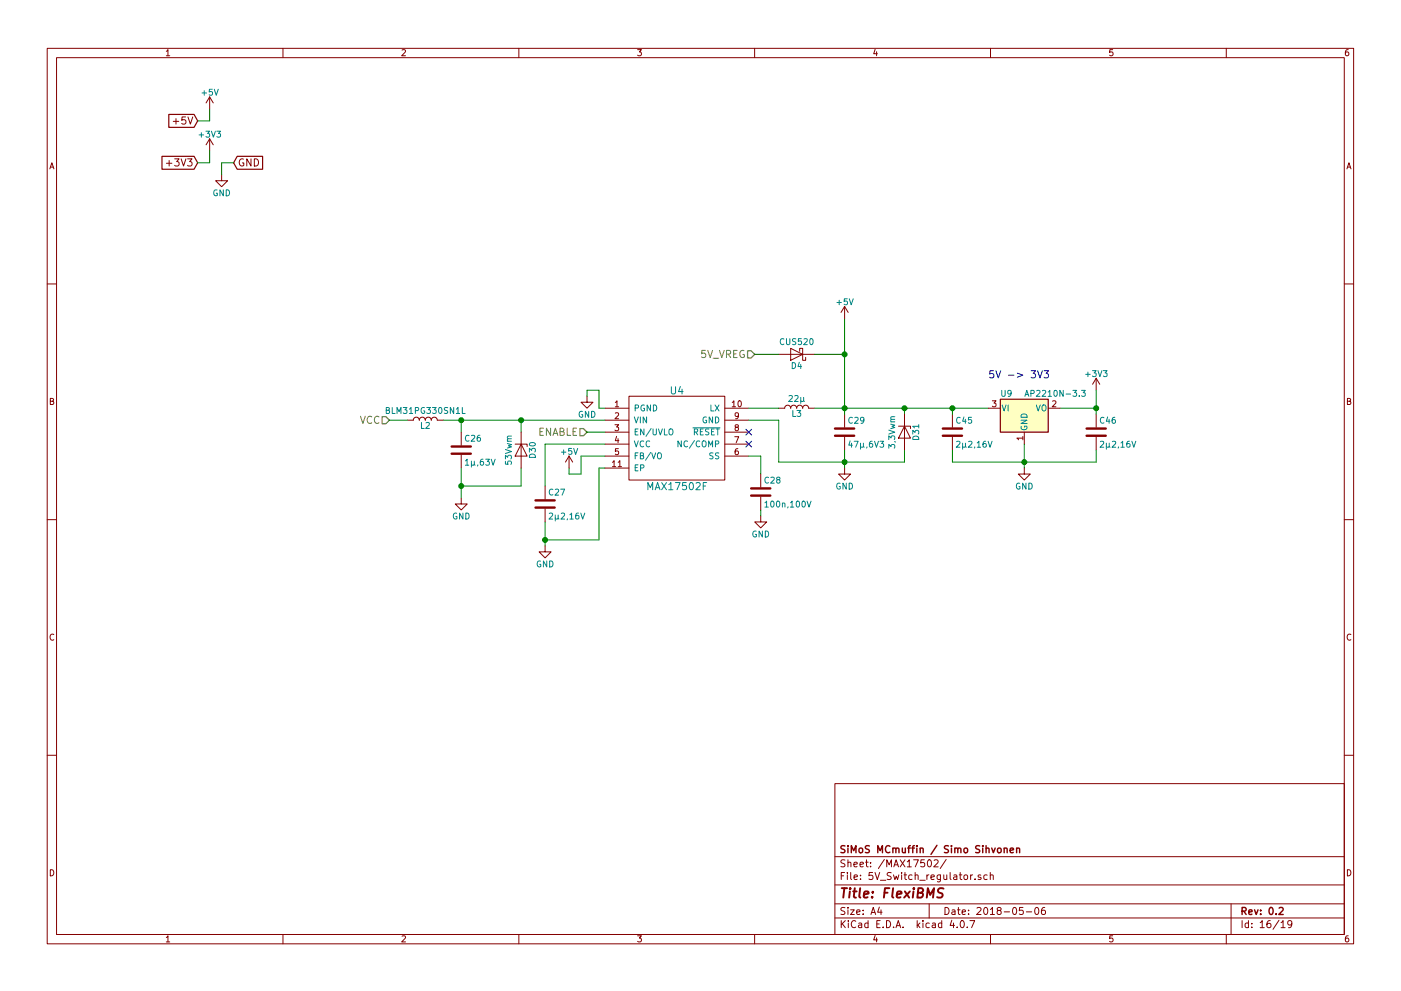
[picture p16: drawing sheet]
EESchema Schematic File Version 2
LIBS:power
LIBS:device
LIBS:switches
LIBS:relays
LIBS:motors
LIBS:transistors
LIBS:conn
LIBS:linear
LIBS:regul
LIBS:74xx
LIBS:cmos4000
LIBS:adc-dac
LIBS:memory
LIBS:xilinx
LIBS:microcontrollers
LIBS:dsp
LIBS:microchip
LIBS:analog_switches
LIBS:motorola
LIBS:texas
LIBS:intel
LIBS:audio
LIBS:interface
LIBS:digital-audio
LIBS:philips
LIBS:display
LIBS:cypress
LIBS:siliconi
LIBS:opto
LIBS:atmel
LIBS:contrib
LIBS:valves
LIBS:Custom_comp_lib
LIBS:FlexiBMS-cache
EELAYER 25 0
EELAYER END
$Descr A4 11693 8268
encoding utf-8
Sheet 16 19
Title "FlexiBMS"
Date "2018-05-06"
Rev "0.2"
Comp "SiMoS MCmuffin / Simo Sihvonen"
Comment1 ""
Comment2 ""
Comment3 ""
Comment4 ""
$EndDescr
$Comp
L MAX17502 U4
U 1 1
P 5650 3650
F 0 "U4" H 5650 4050 60  0000 C CNN
F 1 "MAX17502F" H 5650 3250 60  0000 C CNN
F 2 "Housings_DFN_QFN:DFN-10-1EP_2x3mm_Pitch0.5mm" H 5650 3650 60  0001 C CNN
F 3 "" H 5650 3650 60  0001 C CNN
F 4 "MAX17502FATB+T" H 5650 3650 60  0001 C CNN "MFG"
	1    5650 3650
	1    0    0    -1  
$EndComp
$Comp
L L L3
U 1 1
P 6650 3400
F 0 "L3" V 6600 3400 50  0000 C CNN
F 1 "22µ" V 6725 3400 50  0000 C CNN
F 2 "Inductors_SMD:L_1210" H 6650 3400 50  0001 C CNN
F 3 "" H 6650 3400 50  0001 C CNN
F 4 "CBC3225T220MR" V 6650 3400 60  0001 C CNN "MFG"
	1    6650 3400
	0    -1   -1   0   
$EndComp
$Comp
L C C29
U 1 1
P 7050 3600
F 0 "C29" H 7075 3700 50  0000 L CNN
F 1 "47µ,6V3" H 7075 3500 50  0000 L CNN
F 2 "Capacitors_SMD:C_1206" H 7088 3450 50  0001 C CNN
F 3 "" H 7050 3600 50  0001 C CNN
F 4 "ANY" H 7050 3600 60  0001 C CNN "MFG"
F 5 "X5R" H 7050 3600 60  0001 C CNN "TempCo."
	1    7050 3600
	1    0    0    -1  
$EndComp
$Comp
L C C28
U 1 1
P 6350 4100
F 0 "C28" H 6375 4200 50  0000 L CNN
F 1 "100n,100V" H 6375 4000 50  0000 L CNN
F 2 "Capacitors_SMD:C_0603" H 6388 3950 50  0001 C CNN
F 3 "" H 6350 4100 50  0001 C CNN
F 4 "ANY" H 6350 4100 60  0001 C CNN "MFG"
F 5 "X7R" H 6350 4100 60  0001 C CNN "TempCo."
	1    6350 4100
	1    0    0    -1  
$EndComp
$Comp
L C C26
U 1 1
P 3850 3750
F 0 "C26" H 3875 3850 50  0000 L CNN
F 1 "1µ,63V" H 3875 3650 50  0000 L CNN
F 2 "Capacitors_SMD:C_1210" H 3888 3600 50  0001 C CNN
F 3 "" H 3850 3750 50  0001 C CNN
F 4 "ANY" H 3850 3750 60  0001 C CNN "MFG"
	1    3850 3750
	1    0    0    -1  
$EndComp
$Comp
L C C27
U 1 1
P 4550 4200
F 0 "C27" H 4575 4300 50  0000 L CNN
F 1 "2µ2,16V" H 4575 4100 50  0000 L CNN
F 2 "Capacitors_SMD:C_0603" H 4588 4050 50  0001 C CNN
F 3 "" H 4550 4200 50  0001 C CNN
F 4 "ANY" H 4550 4200 60  0001 C CNN "MFG"
F 5 "X5R" H 4550 4200 60  0001 C CNN "TempCo."
	1    4550 4200
	1    0    0    -1  
$EndComp
Wire Wire Line
	6250 3400 6500 3400
Wire Wire Line
	6800 3400 8250 3400
Wire Wire Line
	7050 2650 7050 3450
Wire Wire Line
	7550 3400 7550 3450
Connection ~ 7050 3400
Wire Wire Line
	6250 3500 6500 3500
Wire Wire Line
	6500 3500 6500 3850
Wire Wire Line
	6500 3850 7550 3850
Wire Wire Line
	7550 3850 7550 3750
Connection ~ 7050 3850
Wire Wire Line
	6250 3800 6350 3800
Wire Wire Line
	6350 3800 6350 3950
Wire Wire Line
	5050 3400 5000 3400
Wire Wire Line
	3700 3500 5050 3500
Wire Wire Line
	4350 3500 4350 3600
Wire Wire Line
	3850 3500 3850 3600
Connection ~ 4350 3500
Wire Wire Line
	5050 3700 4550 3700
Wire Wire Line
	4550 3700 4550 4050
Wire Wire Line
	5050 3800 4850 3800
$Comp
L GND #PWR038
U 1 1
P 6350 4300
F 0 "#PWR038" H 6350 4050 50  0001 C CNN
F 1 "GND" H 6350 4150 50  0000 C CNN
F 2 "" H 6350 4300 50  0001 C CNN
F 3 "" H 6350 4300 50  0001 C CNN
	1    6350 4300
	1    0    0    -1  
$EndComp
$Comp
L GND #PWR039
U 1 1
P 4550 4550
F 0 "#PWR039" H 4550 4300 50  0001 C CNN
F 1 "GND" H 4550 4400 50  0000 C CNN
F 2 "" H 4550 4550 50  0001 C CNN
F 3 "" H 4550 4550 50  0001 C CNN
	1    4550 4550
	1    0    0    -1  
$EndComp
$Comp
L GND #PWR040
U 1 1
P 3850 4150
F 0 "#PWR040" H 3850 3900 50  0001 C CNN
F 1 "GND" H 3850 4000 50  0000 C CNN
F 2 "" H 3850 4150 50  0001 C CNN
F 3 "" H 3850 4150 50  0001 C CNN
	1    3850 4150
	1    0    0    -1  
$EndComp
Wire Wire Line
	4350 4050 4350 3900
Wire Wire Line
	3850 4050 4350 4050
Wire Wire Line
	3850 3900 3850 4150
Connection ~ 3850 4050
Wire Wire Line
	4850 3800 4850 3950
Wire Wire Line
	4850 3950 4750 3950
Wire Wire Line
	4750 3950 4750 3900
Wire Wire Line
	6350 4250 6350 4300
Connection ~ 3850 3500
Text HLabel 3250 3500 0    60   Input ~ 0
VCC
Wire Wire Line
	4550 4350 4550 4550
$Comp
L D_Zener D31
U 1 1
P 7550 3600
F 0 "D31" H 7550 3700 50  0000 C CNN
F 1 "3,3Vwm" H 7550 3500 50  0000 C CNN
F 2 "Diodes_SMD:D_SOD-123F" H 7550 3600 50  0001 C CNN
F 3 "" H 7550 3600 50  0001 C CNN
F 4 "SMF3.3" H 7550 3600 60  0001 C CNN "MFG"
	1    7550 3600
	0    1    1    0   
$EndComp
$Comp
L D_Zener D30
U 1 1
P 4350 3750
F 0 "D30" H 4350 3850 50  0000 C CNN
F 1 "53Vwm" H 4350 3650 50  0000 C CNN
F 2 "Diodes_SMD:D_SMA" H 4350 3750 50  0001 C CNN
F 3 "" H 4350 3750 50  0001 C CNN
F 4 "P4SMA62A-E3/61" H 4350 3750 60  0001 C CNN "MFG"
	1    4350 3750
	0    1    1    0   
$EndComp
$Comp
L GND #PWR041
U 1 1
P 4900 3300
F 0 "#PWR041" H 4900 3050 50  0001 C CNN
F 1 "GND" H 4900 3150 50  0000 C CNN
F 2 "" H 4900 3300 50  0001 C CNN
F 3 "" H 4900 3300 50  0001 C CNN
	1    4900 3300
	1    0    0    -1  
$EndComp
Wire Wire Line
	5000 3400 5000 3250
Wire Wire Line
	5000 3250 4900 3250
Wire Wire Line
	4900 3250 4900 3300
Wire Wire Line
	5050 3900 5000 3900
Wire Wire Line
	5000 3900 5000 4500
Wire Wire Line
	5000 4500 4550 4500
Connection ~ 4550 4500
NoConn ~ 6250 3600
NoConn ~ 6250 3700
$Comp
L GND #PWR042
U 1 1
P 7050 3900
F 0 "#PWR042" H 7050 3650 50  0001 C CNN
F 1 "GND" H 7050 3750 50  0000 C CNN
F 2 "" H 7050 3900 50  0001 C CNN
F 3 "" H 7050 3900 50  0001 C CNN
	1    7050 3900
	1    0    0    -1  
$EndComp
$Comp
L L L2
U 1 1
P 3550 3500
F 0 "L2" V 3500 3500 50  0000 C CNN
F 1 "BLM31PG330SN1L" V 3625 3500 50  0000 C CNN
F 2 "Inductors_SMD:L_1206" H 3550 3500 50  0001 C CNN
F 3 "" H 3550 3500 50  0001 C CNN
F 4 "BLM31PG330SN1L" V 3550 3500 60  0001 C CNN "MFG"
	1    3550 3500
	0    -1   -1   0   
$EndComp
Wire Wire Line
	3400 3500 3250 3500
$Comp
L GND #PWR043
U 1 1
P 1850 1450
F 0 "#PWR043" H 1850 1200 50  0001 C CNN
F 1 "GND" H 1850 1300 50  0000 C CNN
F 2 "" H 1850 1450 50  0001 C CNN
F 3 "" H 1850 1450 50  0001 C CNN
	1    1850 1450
	1    0    0    -1  
$EndComp
$Comp
L +3V3 #PWR044
U 1 1
P 1750 1250
F 0 "#PWR044" H 1750 1100 50  0001 C CNN
F 1 "+3V3" H 1750 1390 50  0000 C CNN
F 2 "" H 1750 1250 50  0001 C CNN
F 3 "" H 1750 1250 50  0001 C CNN
	1    1750 1250
	1    0    0    -1  
$EndComp
Text GLabel 1650 1350 0    60   Input ~ 0
+3V3
Text GLabel 1950 1350 2    60   Input ~ 0
GND
Wire Wire Line
	1750 1250 1750 1350
Wire Wire Line
	1750 1350 1650 1350
Wire Wire Line
	1950 1350 1850 1350
Wire Wire Line
	1850 1350 1850 1450
Text HLabel 4900 3600 0    60   Input ~ 0
ENABLE
Wire Wire Line
	4900 3600 5050 3600
Text HLabel 6300 2950 0    60   Input ~ 0
5V_VREG
$Comp
L +5V #PWR045
U 1 1
P 7050 2650
F 0 "#PWR045" H 7050 2500 50  0001 C CNN
F 1 "+5V" H 7050 2790 50  0000 C CNN
F 2 "" H 7050 2650 50  0001 C CNN
F 3 "" H 7050 2650 50  0001 C CNN
	1    7050 2650
	1    0    0    -1  
$EndComp
$Comp
L +5V #PWR046
U 1 1
P 1750 900
F 0 "#PWR046" H 1750 750 50  0001 C CNN
F 1 "+5V" H 1750 1040 50  0000 C CNN
F 2 "" H 1750 900 50  0001 C CNN
F 3 "" H 1750 900 50  0001 C CNN
	1    1750 900 
	1    0    0    -1  
$EndComp
Text GLabel 1650 1000 0    60   Input ~ 0
+5V
Wire Wire Line
	1650 1000 1750 1000
Wire Wire Line
	1750 1000 1750 900 
$Comp
L C C45
U 1 1
P 7950 3600
F 0 "C45" H 7975 3700 50  0000 L CNN
F 1 "2µ2,16V" H 7975 3500 50  0000 L CNN
F 2 "Capacitors_SMD:C_0603" H 7988 3450 50  0001 C CNN
F 3 "" H 7950 3600 50  0001 C CNN
F 4 "ANY" H 7950 3600 60  0001 C CNN "MFG"
F 5 "X5R" H 7950 3600 60  0001 C CNN "TempCo."
	1    7950 3600
	1    0    0    -1  
$EndComp
$Comp
L C C46
U 1 1
P 9150 3600
F 0 "C46" H 9175 3700 50  0000 L CNN
F 1 "2µ2,16V" H 9175 3500 50  0000 L CNN
F 2 "Capacitors_SMD:C_0603" H 9188 3450 50  0001 C CNN
F 3 "" H 9150 3600 50  0001 C CNN
F 4 "ANY" H 9150 3600 60  0001 C CNN "MFG"
F 5 "X5R" H 9150 3600 60  0001 C CNN "TempCo."
	1    9150 3600
	1    0    0    -1  
$EndComp
$Comp
L GND #PWR047
U 1 1
P 8550 3900
F 0 "#PWR047" H 8550 3650 50  0001 C CNN
F 1 "GND" H 8550 3750 50  0000 C CNN
F 2 "" H 8550 3900 50  0001 C CNN
F 3 "" H 8550 3900 50  0001 C CNN
	1    8550 3900
	1    0    0    -1  
$EndComp
$Comp
L +3V3 #PWR048
U 1 1
P 9150 3250
F 0 "#PWR048" H 9150 3100 50  0001 C CNN
F 1 "+3V3" H 9150 3390 50  0000 C CNN
F 2 "" H 9150 3250 50  0001 C CNN
F 3 "" H 9150 3250 50  0001 C CNN
	1    9150 3250
	1    0    0    -1  
$EndComp
Wire Wire Line
	9150 3250 9150 3450
Wire Wire Line
	9150 3400 8850 3400
Connection ~ 9150 3400
Connection ~ 8550 3850
Wire Wire Line
	8550 3700 8550 3900
Connection ~ 7950 3400
Wire Wire Line
	7950 3400 7950 3450
Text Notes 8250 3150 0    60   ~ 0
5V -> 3V3
Wire Wire Line
	7950 3850 9150 3850
Wire Wire Line
	9150 3850 9150 3750
Wire Wire Line
	7950 3850 7950 3750
$Comp
L AP1117-15 U9
U 1 1
P 8550 3400
F 0 "U9" H 8400 3525 50  0000 C CNN
F 1 "AP2210N-3.3" H 8550 3525 50  0000 L CNN
F 2 "TO_SOT_Packages_SMD:SOT-23" H 8550 3600 50  0001 C CNN
F 3 "" H 8650 3150 50  0001 C CNN
F 4 "AP2210N-3.3TRG1" H 8550 3400 60  0001 C CNN "MFG"
	1    8550 3400
	1    0    0    -1  
$EndComp
Connection ~ 7550 3400
Wire Wire Line
	7050 3900 7050 3750
$Comp
L D_Schottky D4
U 1 1
P 6650 2950
F 0 "D4" H 6650 3050 50  0000 C CNN
F 1 "CUS520" H 6650 2850 50  0000 C CNN
F 2 "Diodes_SMD:D_SOD-323" H 6650 2950 50  0001 C CNN
F 3 "" H 6650 2950 50  0001 C CNN
F 4 "CUS520,H3F" H 6650 2950 60  0001 C CNN "MFG"
	1    6650 2950
	-1   0    0    1   
$EndComp
Wire Wire Line
	6800 2950 7050 2950
Connection ~ 7050 2950
Wire Wire Line
	6500 2950 6300 2950
$Comp
L +5V #PWR049
U 1 1
P 4750 3900
F 0 "#PWR049" H 4750 3750 50  0001 C CNN
F 1 "+5V" H 4750 4040 50  0000 C CNN
F 2 "" H 4750 3900 50  0001 C CNN
F 3 "" H 4750 3900 50  0001 C CNN
	1    4750 3900
	1    0    0    -1  
$EndComp
$EndSCHEMATC
